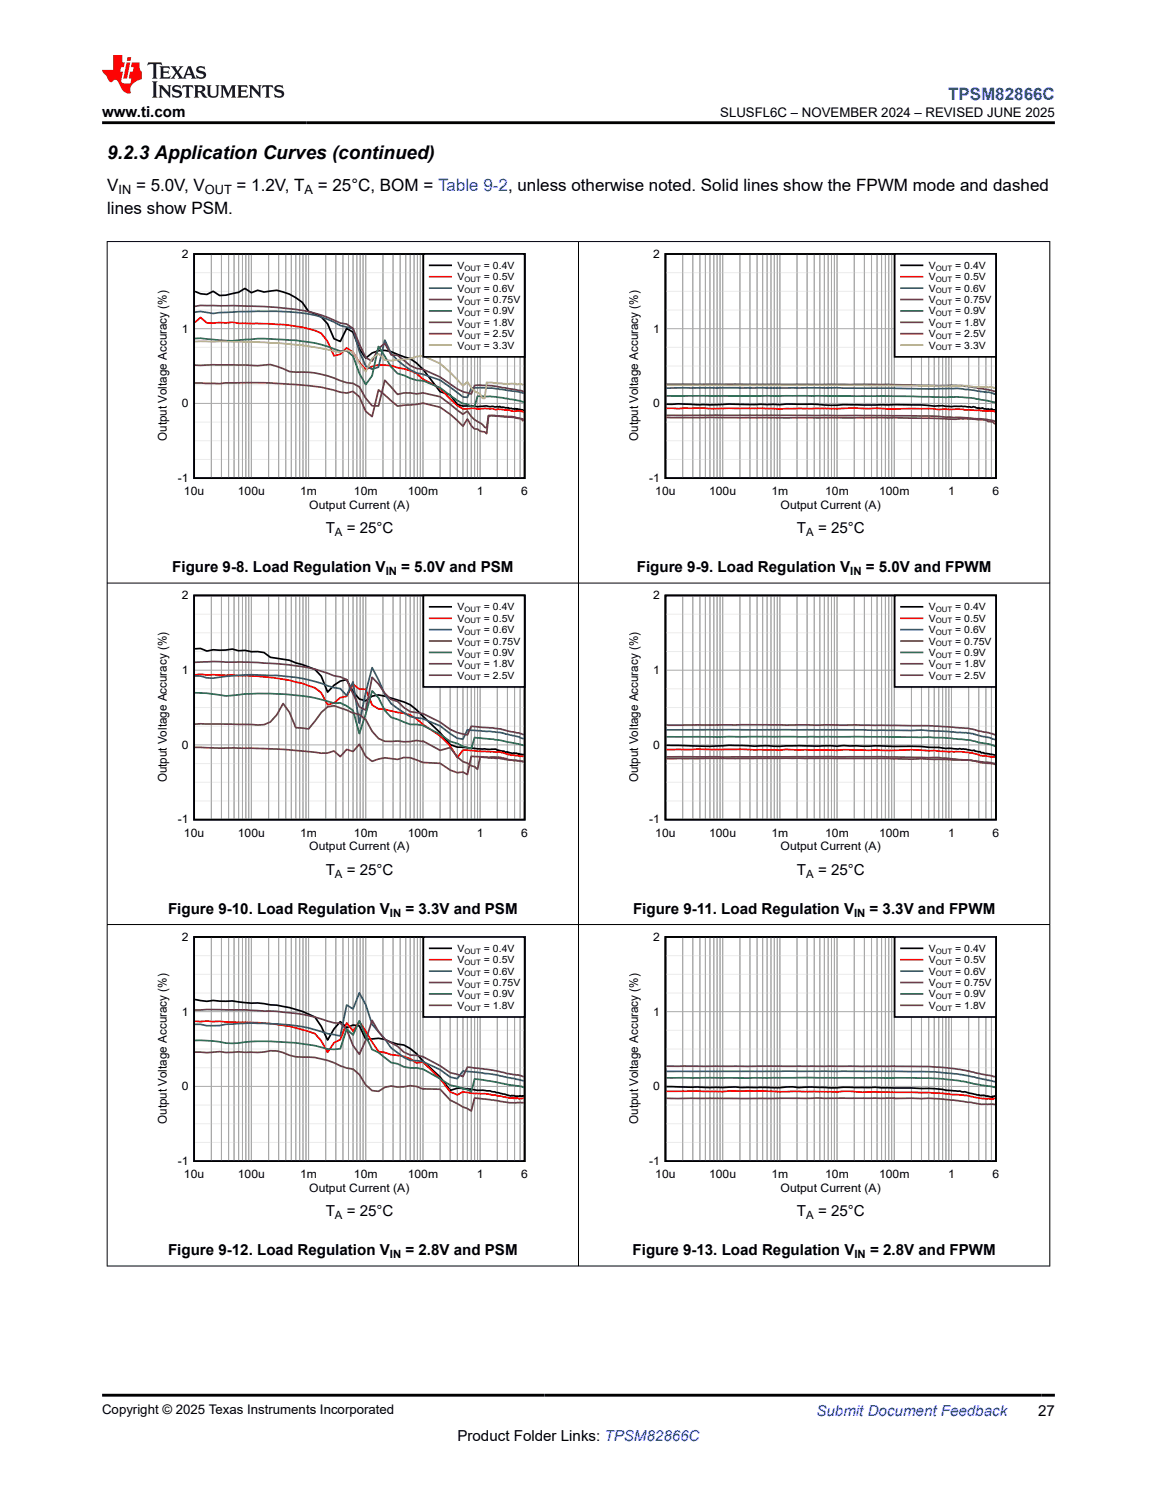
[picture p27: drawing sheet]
<svg xmlns="http://www.w3.org/2000/svg" width="216mm" height="279mm" viewBox="0 0 216 279" stroke-linecap="round" stroke-linejoin="round" font-family="sans-serif">
<defs><g id="words">
<text font-size="3.5" x="20" y="29.6">9.2.3 Application Curves (continued)</text>
<text font-size="3.2" fill="#00f" x="176.9" y="18.7">TPSM82866C</text>
<g font-size="3.2">
<text x="20" y="35.6">V</text>
<text x="25.4" y="35.6">= 5.0V, V</text>
<text x="44.1" y="35.6">= 1.2V, T</text>
<text x="59.3" y="35.6">= 25°C, BOM = Table 9-2, unless otherwise noted. Solid lines show the FPWM mode and dashed</text>
<text x="20" y="39.9">lines show PSM.</text>
</g>
<g font-size="2.8">
<text x="19" y="21.8">www.ti.com</text>
<text x="60.8" y="99.5">T</text>
<text x="64.7" y="99.5">= 25°C</text>
<text x="148.7" y="99.5">T</text>
<text x="152.6" y="99.5">= 25°C</text>
<text x="32.1" y="106.8">Figure 9-8. Load Regulation V</text>
<text x="74.9" y="106.8">= 5.0V and PSM</text>
<text x="118.8" y="106.8">Figure 9-9. Load Regulation V</text>
<text x="161.6" y="106.8">= 5.0V and FPWM</text>
<text x="60.8" y="163.2">T</text>
<text x="64.7" y="163.2">= 25°C</text>
<text x="148.7" y="163.2">T</text>
<text x="152.6" y="163.2">= 25°C</text>
<text x="31.4" y="170.6">Figure 9-10. Load Regulation V</text>
<text x="75.7" y="170.6">= 3.3V and PSM</text>
<text x="118.1" y="170.6">Figure 9-11. Load Regulation V</text>
<text x="162.3" y="170.6">= 3.3V and FPWM</text>
<text x="60.8" y="227">T</text>
<text x="64.7" y="227">= 25°C</text>
<text x="148.7" y="227">T</text>
<text x="152.6" y="227">= 25°C</text>
<text x="31.4" y="234.3">Figure 9-12. Load Regulation V</text>
<text x="75.7" y="234.3">= 2.8V and PSM</text>
<text x="118.1" y="234.3">Figure 9-13. Load Regulation V</text>
<text x="162.4" y="234.3">= 2.8V and FPWM</text>
<text x="85.4" y="269">Product Folder Links: TPSM82866C</text>
<text x="193.7" y="264.2">27</text>
</g>
<text font-size="2.8" fill="#00f" x="152.4" y="264.2">Submit Document Feedback</text>
<g font-size="2.5">
<text x="134.4" y="21.9">SLUSFL6C – NOVEMBER 2024 – REVISED JUNE 2025</text>
<text x="19" y="263.9">Copyright © 2025 Texas Instruments Incorporated</text>
</g>
<g font-size="2.4">
<text x="22.1" y="36.3">IN</text>
<text x="38.2" y="36.3">OUT</text>
<text x="56.8" y="36.3">A</text>
</g>
<g font-size="2.3">
<text x="31.1" y="82.3" transform="rotate(-90 31.1 82.3)">Output Voltage Accuracy (%)</text>
<text x="119.1" y="82.3" transform="rotate(-90 119.1 82.3)">Output Voltage Accuracy (%)</text>
<text x="31.1" y="146" transform="rotate(-90 31.1 146)">Output Voltage Accuracy (%)</text>
<text x="119.1" y="146" transform="rotate(-90 119.1 146)">Output Voltage Accuracy (%)</text>
<text x="31.1" y="209.8" transform="rotate(-90 31.1 209.8)">Output Voltage Accuracy (%)</text>
<text x="119.1" y="209.8" transform="rotate(-90 119.1 209.8)">Output Voltage Accuracy (%)</text>
</g>
<g font-size="2.2">
<text x="34" y="48.1">2</text>
<text x="121.9" y="48.1">2</text>
<text x="34" y="62.1">1</text>
<text x="121.9" y="62.1">1</text>
<text x="34" y="76">0</text>
<text x="121.9" y="76">0</text>
<text x="33.2" y="89.9">-1</text>
<text x="121.1" y="89.9">-1</text>
<text x="34.3" y="92.4">10u</text>
<text x="44.4" y="92.4">100u</text>
<text x="56" y="92.4">1m</text>
<text x="57.7" y="94.9">Output Current (A)</text>
<text x="66" y="92.4">10m</text>
<text x="76.1" y="92.4">100m</text>
<text x="89" y="92.4">1</text>
<text x="97.3" y="92.4">6</text>
<text x="122.3" y="92.4">10u</text>
<text x="132.3" y="92.4">100u</text>
<text x="143.9" y="92.4">1m</text>
<text x="145.7" y="94.9">Output Current (A)</text>
<text x="154" y="92.4">10m</text>
<text x="164" y="92.4">100m</text>
<text x="176.9" y="92.4">1</text>
<text x="185.2" y="92.4">6</text>
<text x="34" y="111.9">2</text>
<text x="121.9" y="111.9">2</text>
<text x="34" y="125.8">1</text>
<text x="121.9" y="125.8">1</text>
<text x="34" y="139.7">0</text>
<text x="121.9" y="139.7">0</text>
<text x="33.2" y="153.7">-1</text>
<text x="121.1" y="153.7">-1</text>
<text x="34.3" y="156.2">10u</text>
<text x="44.4" y="156.2">100u</text>
<text x="56" y="156.2">1m</text>
<text x="57.7" y="158.7">Output Current (A)</text>
<text x="66" y="156.2">10m</text>
<text x="76.1" y="156.2">100m</text>
<text x="89" y="156.2">1</text>
<text x="97.3" y="156.2">6</text>
<text x="122.3" y="156.2">10u</text>
<text x="132.3" y="156.2">100u</text>
<text x="143.9" y="156.2">1m</text>
<text x="145.7" y="158.7">Output Current (A)</text>
<text x="154" y="156.2">10m</text>
<text x="164" y="156.2">100m</text>
<text x="176.9" y="156.2">1</text>
<text x="185.2" y="156.2">6</text>
<text x="34" y="175.6">2</text>
<text x="121.9" y="175.6">2</text>
<text x="34" y="189.5">1</text>
<text x="121.9" y="189.5">1</text>
<text x="34" y="203.5">0</text>
<text x="121.9" y="203.5">0</text>
<text x="33.2" y="217.4">-1</text>
<text x="34.3" y="219.9">10u</text>
<text x="44.4" y="219.9">100u</text>
<text x="56" y="219.9">1m</text>
<text x="66" y="219.9">10m</text>
<text x="76.1" y="219.9">100m</text>
<text x="89" y="219.9">1</text>
<text x="97.3" y="219.9">6</text>
<text x="121.1" y="217.4">-1</text>
<text x="122.3" y="219.9">10u</text>
<text x="132.3" y="219.9">100u</text>
<text x="143.9" y="219.9">1m</text>
<text x="154" y="219.9">10m</text>
<text x="164" y="219.9">100m</text>
<text x="176.9" y="219.9">1</text>
<text x="185.2" y="219.9">6</text>
<text x="57.7" y="222.4">Output Current (A)</text>
<text x="145.7" y="222.4">Output Current (A)</text>
</g>
<g font-size="2.1">
<text x="62.5" y="100">A</text>
<text x="150.4" y="100">A</text>
<text x="72" y="107.4">IN</text>
<text x="158.7" y="107.4">IN</text>
<text x="62.5" y="163.8">A</text>
<text x="150.4" y="163.8">A</text>
<text x="72.8" y="171.1">IN</text>
<text x="159.4" y="171.1">IN</text>
<text x="62.5" y="227.5">A</text>
<text x="150.4" y="227.5">A</text>
<text x="72.8" y="234.9">IN</text>
<text x="159.5" y="234.9">IN</text>
</g>
<g font-size="1.9">
<text x="85.4" y="50.2">V</text>
<text x="85.4" y="52.3">V</text>
<text x="90.3" y="50.2">= 0.4V</text>
<text x="90.3" y="52.3">= 0.5V</text>
<text x="173.3" y="50.2">V</text>
<text x="173.3" y="52.3">V</text>
<text x="178.2" y="50.2">= 0.4V</text>
<text x="178.2" y="52.3">= 0.5V</text>
<text x="85.4" y="54.4">V</text>
<text x="85.4" y="56.6">V</text>
<text x="85.4" y="58.7">V</text>
<text x="90.3" y="54.4">= 0.6V</text>
<text x="90.3" y="56.6">= 0.75V</text>
<text x="90.3" y="58.7">= 0.9V</text>
<text x="173.3" y="54.4">V</text>
<text x="173.3" y="56.6">V</text>
<text x="173.3" y="58.7">V</text>
<text x="178.2" y="54.4">= 0.6V</text>
<text x="178.2" y="56.6">= 0.75V</text>
<text x="178.2" y="58.7">= 0.9V</text>
<text x="85.4" y="60.8">V</text>
<text x="85.4" y="62.9">V</text>
<text x="85.4" y="65.1">V</text>
<text x="90.3" y="60.8">= 1.8V</text>
<text x="90.3" y="62.9">= 2.5V</text>
<text x="90.3" y="65.1">= 3.3V</text>
<text x="173.3" y="60.8">V</text>
<text x="173.3" y="62.9">V</text>
<text x="173.3" y="65.1">V</text>
<text x="178.2" y="60.8">= 1.8V</text>
<text x="178.2" y="62.9">= 2.5V</text>
<text x="178.2" y="65.1">= 3.3V</text>
<text x="85.4" y="113.9">V</text>
<text x="90.3" y="113.9">= 0.4V</text>
<text x="173.3" y="113.9">V</text>
<text x="178.2" y="113.9">= 0.4V</text>
<text x="85.4" y="116.1">V</text>
<text x="85.4" y="118.2">V</text>
<text x="90.3" y="116.1">= 0.5V</text>
<text x="90.3" y="118.2">= 0.6V</text>
<text x="173.3" y="116.1">V</text>
<text x="173.3" y="118.2">V</text>
<text x="178.2" y="116.1">= 0.5V</text>
<text x="178.2" y="118.2">= 0.6V</text>
<text x="85.4" y="120.3">V</text>
<text x="85.4" y="122.4">V</text>
<text x="85.4" y="124.5">V</text>
<text x="90.3" y="120.3">= 0.75V</text>
<text x="90.3" y="122.4">= 0.9V</text>
<text x="90.3" y="124.5">= 1.8V</text>
<text x="173.3" y="120.3">V</text>
<text x="173.3" y="122.4">V</text>
<text x="173.3" y="124.5">V</text>
<text x="178.2" y="120.3">= 0.75V</text>
<text x="178.2" y="122.4">= 0.9V</text>
<text x="178.2" y="124.5">= 1.8V</text>
<text x="85.4" y="126.7">V</text>
<text x="90.3" y="126.7">= 2.5V</text>
<text x="173.3" y="126.7">V</text>
<text x="178.2" y="126.7">= 2.5V</text>
<text x="85.4" y="177.7">V</text>
<text x="85.4" y="179.8">V</text>
<text x="90.3" y="177.7">= 0.4V</text>
<text x="90.3" y="179.8">= 0.5V</text>
<text x="173.3" y="177.7">V</text>
<text x="173.3" y="179.8">V</text>
<text x="178.2" y="177.7">= 0.4V</text>
<text x="178.2" y="179.8">= 0.5V</text>
<text x="85.4" y="181.9">V</text>
<text x="85.4" y="184">V</text>
<text x="90.3" y="181.9">= 0.6V</text>
<text x="90.3" y="184">= 0.75V</text>
<text x="173.3" y="181.9">V</text>
<text x="173.3" y="184">V</text>
<text x="178.2" y="181.9">= 0.6V</text>
<text x="178.2" y="184">= 0.75V</text>
<text x="85.4" y="186.2">V</text>
<text x="85.4" y="188.3">V</text>
<text x="90.3" y="186.2">= 0.9V</text>
<text x="90.3" y="188.3">= 1.8V</text>
<text x="173.3" y="186.2">V</text>
<text x="173.3" y="188.3">V</text>
<text x="178.2" y="186.2">= 0.9V</text>
<text x="178.2" y="188.3">= 1.8V</text>
</g>
<g font-size="1.4">
<text x="86.7" y="50.5">OUT</text>
<text x="86.7" y="52.6">OUT</text>
<text x="174.6" y="50.5">OUT</text>
<text x="174.6" y="52.6">OUT</text>
<text x="86.7" y="54.7">OUT</text>
<text x="86.7" y="56.9">OUT</text>
<text x="86.7" y="59">OUT</text>
<text x="174.6" y="54.7">OUT</text>
<text x="174.6" y="56.9">OUT</text>
<text x="174.6" y="59">OUT</text>
<text x="86.7" y="61.1">OUT</text>
<text x="86.7" y="63.3">OUT</text>
<text x="86.7" y="65.4">OUT</text>
<text x="174.6" y="61.1">OUT</text>
<text x="174.6" y="63.3">OUT</text>
<text x="174.6" y="65.4">OUT</text>
<text x="86.7" y="114.2">OUT</text>
<text x="86.7" y="116.4">OUT</text>
<text x="86.7" y="118.5">OUT</text>
<text x="174.6" y="114.2">OUT</text>
<text x="174.6" y="116.4">OUT</text>
<text x="174.6" y="118.5">OUT</text>
<text x="86.7" y="120.6">OUT</text>
<text x="86.7" y="122.7">OUT</text>
<text x="86.7" y="124.9">OUT</text>
<text x="174.6" y="120.6">OUT</text>
<text x="174.6" y="122.7">OUT</text>
<text x="174.6" y="124.9">OUT</text>
<text x="86.7" y="127">OUT</text>
<text x="174.6" y="127">OUT</text>
<text x="86.7" y="178">OUT</text>
<text x="174.6" y="178">OUT</text>
<text x="86.7" y="180.1">OUT</text>
<text x="86.7" y="182.2">OUT</text>
<text x="86.7" y="184.4">OUT</text>
<text x="174.6" y="180.1">OUT</text>
<text x="174.6" y="182.2">OUT</text>
<text x="174.6" y="184.4">OUT</text>
<text x="86.7" y="186.5">OUT</text>
<text x="86.7" y="188.6">OUT</text>
<text x="174.6" y="186.5">OUT</text>
<text x="174.6" y="188.6">OUT</text>
</g>
</g></defs>
<path d="M36.2 47.4h61.7v41.8h-61.7zM36.4 54.4l1 .4 1.2 .2 1.2-.6 1.2 .8 1.2-.1 2.3-.5 1.2-.8 1.2 .8 1.2-.4 1.2 .3 2.3-.3a9.8 9.8 0 0 1 4.8 2.2l1.2 1.7 2.3 1.1 1.2 1.2 1.2 2.8 1.2 .5 1.2-2.4 1.2 .7 1.2 3.1 1.1 1.7a4.5 4.5 0 0 1 6-.7l2.4 .8 1.1 .9 1.2 1.1 3.2 4.2 1.9 .6 1.3 1.8 1.1 .3h1.5l1.2 .1 1.7-.1 1.5 .2h.7l.2-.2 1.2 .3 1.9 .2 .2 .1 .8 .1 .2 .2 .1-.1 .1 .1" fill="none" stroke="#000" stroke-width=".32"/>
<g fill="none" stroke="#a8a8a8" stroke-width=".19">
<path d="M39.4 47.4v41.8M41.3 47.4v41.8M42.7 47.4v41.8M43.7 47.4v41.8M44.5 47.4v41.8M45.2 47.4v41.8M45.9 47.4v41.8M46.4 47.4v41.8M46.9 47.4v41.8M50.1 47.4v41.8M52 47.4v41.8M53.3 47.4v41.8"/>
<path d="M54.4 47.4v41.8M55.2 47.4v41.8M55.9 47.4v41.8M56.5 47.4v41.8M57.1 47.4v41.8M57.6 47.4v41.8M60.8 47.4v41.8M62.7 47.4v41.8M64 47.4v41.8M65 47.4v41.8M65.9 47.4v41.8M66.6 47.4v41.8"/>
<path d="M67.2 47.4v41.8M67.8 47.4v41.8M68.2 47.4v41.8M71.5 47.4v41.8M73.3 47.4v41.8M74.7 47.4v41.8M75.7 47.4v41.8M76.6 47.4v41.8M77.3 47.4v41.8M77.9 47.4v41.8M78.4 47.4v41.8M78.9 47.4v41.8"/>
<path d="M82.1 47.4v41.8M84 47.4v41.8M85.3 47.4v41.8M86.4 47.4v41.8M87.2 47.4v41.8M87.9 47.4v41.8M88.6 47.4v41.8M89.1 47.4v41.8M89.6 47.4v41.8M92.8 47.4v41.8M94.7 47.4v41.8M96 47.4v41.8"/>
<path d="M97.1 47.4v41.8M36.2 61.3h61.7M36.2 75.3h61.7"/>
</g>
<path d="M36.2 50.9h61.7M36.2 54.4h61.7M36.2 57.9h61.7M36.2 64.8h61.7M36.2 68.3h61.7M36.2 71.8h61.7M36.2 78.8h61.7M36.2 82.3h61.7M36.2 85.8h61.7" fill="none" stroke="#ebebeb" stroke-width=".19"/>
<path d="M36.4 60.2l1-1 1.2 1.1h3.6l1.2-.2 1.1 .3 1.2-.1a57.5 57.5 0 0 1 11.9 1.1l1.2 .3 1.1 .5 1.2 1.5 1.2 2.7 1.2-.3 1.2-1.2 1.2 .8 1.2 1.9 1.1 1.4a6.2 6.2 0 0 1 4.8-.8l1.2 .4a7.6 7.6 0 0 1 4.7 2.2l3.2 1.7 3.2 3.2 1.1 .6 4-.1 1.7 .1 .5 .2a2.31 2.31 0 0 1 1.6 .1l.5-.1a3.3 3.3 0 0 0 2 .1l1 .2" fill="none" stroke="#f00" stroke-width=".32"/>
<path d="M36.4 58.3l1-.2 2.4 .4 1.2-.2 5.9-.2a53.2 53.2 0 0 1 11.9 .7 17.9 17.9 0 0 1 4.7 2l2.4 .5 1.2 4.3 1.1 2.7 1.2 .6 1.2-.4 1.2-5a10.1 10.1 0 0 0 4.8 5.5l1.1 .6 1.2 .2 3.2 1.1 4.3 3.2 .8 .1 .7-1.8a38.5 38.5 0 0 1 8.2 .6l1.6 .4" fill="none" stroke="#295c74" stroke-width=".32"/>
<path d="M36.4 57.2l1-.2h1.2a109 109 0 0 1 19 1.1l3.5 1.1 2.4 1.1 1.2 .2 1.2 .8 2.3 5.4 1.2 .7 1.2-2.3 1.2-1 1.2 2.1 1.2 .1 2.4 1.9 1.1 .6 1.2 .1 3.2 1.5 1.9 1.3a8.5 8.5 0 0 0 3.9 1.9l.7-1.7a37 37 0 0 1 7.2 .8l1.9 .4" fill="none" stroke="#68265f" stroke-width=".32"/>
<path d="M36.4 63.2l1-.1a34 34 0 0 0 10.7 .1l2.4 .1a39 39 0 0 1 10.6 1.4l2.4 .8h1.2l1.2 1 1.2 3.2 1.1 2.1 1.2-1.7 1.2-5.4 2.4 3.8 1.2 1.2 1.2 .4a6.1 6.1 0 0 0 3.5 .9l3.2 1.4 3.2 2.3 1.1 .6 .8 .1 .7 .5h.7l.5-1.9h.9a16.4 16.4 0 0 1 4.4 .4l2.5 .4 .8 .3" fill="none" stroke="#286b49" stroke-width=".32"/>
<path d="M36.4 68.1h9.3a16 16 0 0 0 4.8-.1l2.3 .8 1.2 .5 1.2 .2a16.9 16.9 0 0 1 8.3 1.5l1.2 .4 1.2 .2 1.2 .6 1.1 2.1 1.2 1.4 1.2 .1 1.2-4.8 2.4 2.6 1.2-.3 2.3 .2 1.2-.2 3.2 .7 4.3 3.3 .8-.6a5.6 5.6 0 0 0 2.8 2.5l.4 .5 .4 .2 .4-2.3 4.6 .3 1.9 .3" fill="none" stroke="#6b4f28" stroke-width=".32"/>
<path d="M36.4 71.5l4.6 .1a99.1 99.1 0 0 1 18.9 .7l3.6 .9 1.2 .2 1.2-.4 1.2 1.1 1.1 2.7 1.2 1 1.2-5 3.6 3 3.5-.3 1.2-.3 3.2 .8 1.9 1.3 2.4 2.2 .8-1.3 .7 1.3 .7 .6h.5l.5 .4 .8 .1 .4 .3 .4-3.3 3.3 .1a3.8 3.8 0 0 1 2.1 .4l.7 .1 .2 .3 .2 .1" fill="none" stroke="#83461f" stroke-width=".32"/>
<path d="M36.4 63.7a153.8 153.8 0 0 1 21.2 .9l5.9 1.1 1.2-.3 1.2 .3 1.2 2.1 1.1 1.5 1.2-2.4 1.2-.9 1.2 1.2 1.2 .1 3.6-.4 1.1-.3 1.2-.2 3.2 1.5 1.9 1.6 2.4 2.5 .8-.7a3.9 3.9 0 0 0 2.4 2.2l.4 .8 .4 .1 .4-3 3.6 .3 1.7-.1 .2 .1h.9l.5 .1" fill="none" stroke="#b1ae66" stroke-width=".32"/>
<path d="M79 47.4h18.9v19.2h-18.9z" fill-rule="evenodd" fill="#fff"/>
<path d="M79 47.4h18.9v19.2h-18.9zM80.2 49.5h4M124.2 47.4h61.7v41.8h-61.7zM124.3 75.4h2.3l5.9 .2 3.5-.2 9.5 .1 1.2-.1h4.8l4.7 .2a254.3 254.3 0 0 1 20.9 .2h2.3l1.8 .2 .4-.1 .9 .3 .8-.1 .4 .2 1.1 .1 .3-.1 .1 .2h.5" fill="none" stroke="#000" stroke-width=".32"/>
<path d="M80.2 51.7h4M124.3 76.2h17.7l3.5 .1 14.3-.1 5.9 .1h7.6l1.9 .2a40.8 40.8 0 0 1 6.8 .1l2.4 .1 .4-.1 .9 .2" fill="none" stroke="#f00" stroke-width=".32"/>
<path d="M80.2 53.8h4M124.3 72.4h31.9l17.1 .2 5.5-.1 5.7 .7 1.2 .4" fill="none" stroke="#295c74" stroke-width=".32"/>
<path d="M80.2 55.9h4M124.3 71.7h41.4l8.6 .3a31.6 31.6 0 0 1 8.3 .5l2.3 .3 .8 .3" fill="none" stroke="#68265f" stroke-width=".32"/>
<path d="M80.2 58h4M124.3 73.9h40.2l12 .3 1.9-.1 3.4 .2 3.9 .9" fill="none" stroke="#286b49" stroke-width=".32"/>
<path d="M80.2 60.2h4M124.3 77.5l49 .1 9.6 .6 2.8 .4" fill="none" stroke="#6b4f28" stroke-width=".32"/>
<path d="M80.2 62.3h4M124.3 77.9l42.6 .1 11.1 .2h2.3l2.2 .1a3.8 3.8 0 0 1 2.1 .4l.7 .1 .4 .3" fill="none" stroke="#83461f" stroke-width=".32"/>
<path d="M80.2 64.4h4M124.3 71.9h33.1l19.1 .1a27.4 27.4 0 0 1 5.8 .2h1.9l.2 .1 .3-.1 1 .2" fill="none" stroke="#b1ae66" stroke-width=".32"/>
<g fill="none" stroke="#a8a8a8" stroke-width=".19">
<path d="M127.4 47.4v41.8M129.3 47.4v41.8M130.6 47.4v41.8M131.6 47.4v41.8M132.5 47.4v41.8M133.2 47.4v41.8M133.8 47.4v41.8M134.4 47.4v41.8M134.9 47.4v41.8M138.1 47.4v41.8M139.9 47.4v41.8M141.3 47.4v41.8"/>
<path d="M142.3 47.4v41.8M143.1 47.4v41.8M143.9 47.4v41.8M144.5 47.4v41.8M145 47.4v41.8M145.5 47.4v41.8M148.7 47.4v41.8M150.6 47.4v41.8M151.9 47.4v41.8M153 47.4v41.8M153.8 47.4v41.8M154.5 47.4v41.8"/>
<path d="M155.2 47.4v41.8M155.7 47.4v41.8M156.2 47.4v41.8M159.4 47.4v41.8M161.3 47.4v41.8M162.6 47.4v41.8M163.7 47.4v41.8M164.5 47.4v41.8M165.2 47.4v41.8M165.8 47.4v41.8M166.4 47.4v41.8M166.9 47.4v41.8"/>
<path d="M170.1 47.4v41.8M172 47.4v41.8M173.3 47.4v41.8M174.3 47.4v41.8M175.2 47.4v41.8M175.9 47.4v41.8M176.5 47.4v41.8M177.1 47.4v41.8M177.5 47.4v41.8M180.8 47.4v41.8M182.6 47.4v41.8M184 47.4v41.8"/>
<path d="M185 47.4v41.8M124.2 61.3h61.7M124.2 75.3h61.7"/>
</g>
<path d="M124.2 50.9h61.7M124.2 54.4h61.7M124.2 57.9h61.7M124.2 64.8h61.7M124.2 68.3h61.7M124.2 71.8h61.7M124.2 78.8h61.7M124.2 82.3h61.7M124.2 85.8h61.7" fill="none" stroke="#ebebeb" stroke-width=".19"/>
<path d="M166.9 47.4h19v19.2h-19z" fill-rule="evenodd" fill="#fff"/>
<path d="M166.9 47.4h19v19.2h-19zM168.1 49.5h4M36.2 111.1h61.7v41.9h-61.7zM36.4 121.1l1-.1 1.2 .5 1.2-.2h2.4l1.2-.2 1.1 .4 1.2-.1 1.2 .2h1.2l1.2 .2 1.2 .9 3.5 .5 4.8 1.7 1.1 1.3 1.2 3 1.2-1.3 1.2-.8 1.2-.3 1.2 2.3 1.2 1.4 1.1 .3 1.2-.9 1.2-.2 2.4 .6a10.1 10.1 0 0 1 5.9 3.4l3.2 3.1 1.9 2.2 1.3 .5 5.9 .4a3.3 3.3 0 0 1 2 .2l.8 .1 .4 .2 .3-.1 .1 .2 .2-.1 .5 .2h1l.2 .1 .1-.1 .9 .3" fill="none" stroke="#000" stroke-width=".32"/>
<path d="M168.1 51.7h4M36.4 126l1-.2 4.8 .2a67.4 67.4 0 0 1 10.6 .8l3.6 .7 2.4 .9 1.1 .9 1.2 2.2 1.2-.3 1.2-1 1.2-.2 1.2-2.3 1.2 .9h1.1l1.2 3 1.2 .7 1.2 .1 2.4 .6a6.2 6.2 0 0 1 4.7 2.2l3.2 2.2 1.9 1.8 1.3 2.2 1.1-1.4 5.4 .3a9.5 9.5 0 0 1 3.6 .7l.5-.1 1.2 .3 .6-.1" fill="none" stroke="#f00" stroke-width=".32"/>
<path d="M168.1 53.8h4M36.4 126.2h1l1.2 .3 1.2 .1a53.4 53.4 0 0 1 17.8 .3l4.7 1.4 1.2 .2 1.2 1.3 1.2-2.5 1.2 7.7 1.1-5.8 1.2-4.6 1.2 2.3 1.2 2.7 1.2 1.7 3.6 2.5 2.3 .3 3.2 1.4 3.2 2.3 1.1 .2 .8-1.8 3.2 .3a29.6 29.6 0 0 1 5.9 .9l1.4 .5" fill="none" stroke="#295c74" stroke-width=".32"/>
<path d="M168.1 55.9h4M36.4 123.6a111.6 111.6 0 0 1 21.2 1l1.2 .3 3.5 1.2 1.2 .2 1.2 .5 2.4 5.1 1.1 .6 1.2-6.1 1.2 1.3 1.2 1.7 1.2 1.2 1.2 .3 1.2 1.2 1.2 .7 2.3 .4 3.2 1.6a9 9 0 0 0 5.1 2.4l.7-1.7 2.1 .3a29.7 29.7 0 0 1 5.8 .8l1 .2 .9 .4" fill="none" stroke="#68265f" stroke-width=".32"/>
<path d="M168.1 58h4M36.4 129.3l3.4 .2a11.8 11.8 0 0 0 5.9 0 51.7 51.7 0 0 1 14.2 1.1l2.4 .6h1.2l1.2 .6 1.2 .8 1.2 4.3 2.3-8 1.2 1.3 1.2 2.4 1.2 1.3 3.6 1.3 2.3 .2 3.2 1.6 1.9 1.4 1.3 .4 1.1 .5 1.5 .4 .7-2 4.6 .4 3.5 .7 1 .4" fill="none" stroke="#286b49" stroke-width=".32"/>
<path d="M168.1 60.2h4M36.4 135.2l12.9 .1 1.2-.6 1.2-1.3 1.1-2.1 1.2 1.7 1.2 2.8 2.4 .3 2.3-3.1 1.2-1.1 1.2-.2 2.4 .8 1.2 .6 1.2 .3 1.1 .9 1.2 2.2 1.2 1.3 1.2 .6 2.4-.1 1.2 .1 2.3-.2 1.2 .2v-.1l3.2 1.7 1.9-.5 1.3 1.8 1.1 .9 .8 .2 .7 .5 .7 .2 .5 .5 .5-2.3 1.6 .2h1.8l4.7 .7" fill="none" stroke="#6b4f28" stroke-width=".32"/>
<path d="M168.1 62.3h4M36.4 139.5l2.2 .1a194.6 194.6 0 0 1 20.2 .8l1.1 .2 1.2-.1 1.2-.3 1.2 1 1.2-1.3 1.2 .4 1.2-1.4 1.1 2.3 1.2 .9 1.2-.4 1.2-.3 2.4 .3 1.2-.3h1.2l2.3 .9 3.2 .2 1.9 1.2 1.3 .5 1.1-.1 .8 .5 .7-3.5 3.3 .2a12.9 12.9 0 0 1 4.2 .6l2.3 .3" fill="none" stroke="#83461f" stroke-width=".32"/>
<path d="M168.1 64.4h4" fill="none" stroke="#b1ae66" stroke-width=".32"/>
<g fill="none" stroke="#a8a8a8" stroke-width=".19">
<path d="M39.4 111.1v41.9M41.3 111.1v41.9M42.7 111.1v41.9M43.7 111.1v41.9M44.5 111.1v41.9M45.2 111.1v41.9M45.9 111.1v41.9M46.4 111.1v41.9M46.9 111.1v41.9M50.1 111.1v41.9M52 111.1v41.9M53.3 111.1v41.9"/>
<path d="M54.4 111.1v41.9M55.2 111.1v41.9M55.9 111.1v41.9M56.5 111.1v41.9M57.1 111.1v41.9M57.6 111.1v41.9M60.8 111.1v41.9M62.7 111.1v41.9M64 111.1v41.9M65 111.1v41.9M65.9 111.1v41.9M66.6 111.1v41.9"/>
<path d="M67.2 111.1v41.9M67.8 111.1v41.9M68.2 111.1v41.9M71.5 111.1v41.9M73.3 111.1v41.9M74.7 111.1v41.9M75.7 111.1v41.9M76.6 111.1v41.9M77.3 111.1v41.9M77.9 111.1v41.9M78.4 111.1v41.9M78.9 111.1v41.9"/>
<path d="M82.1 111.1v41.9M84 111.1v41.9M85.3 111.1v41.9M86.4 111.1v41.9M87.2 111.1v41.9M87.9 111.1v41.9M88.6 111.1v41.9M89.1 111.1v41.9M89.6 111.1v41.9M92.8 111.1v41.9M94.7 111.1v41.9M96 111.1v41.9"/>
<path d="M97.1 111.1v41.9M36.2 125.1h61.7M36.2 139h61.7"/>
</g>
<path d="M36.2 114.6h61.7M36.2 118.1h61.7M36.2 121.6h61.7M36.2 128.6h61.7M36.2 132.1h61.7M36.2 135.5h61.7M36.2 142.5h61.7M36.2 146h61.7M36.2 149.5h61.7" fill="none" stroke="#ebebeb" stroke-width=".19"/>
<path d="M79 111.1h18.9v17.1h-18.9z" fill-rule="evenodd" fill="#fff"/>
<path d="M79 111.1h18.9v17.1h-18.9zM80.2 113.3h4M124.2 111.1h61.7v41.9h-61.7zM124.3 139.1h2.3a69.8 69.8 0 0 0 9.4 0l4.8 .2 2.3-.1 2.4 .1 3.6-.1 7.1 .1 1.2-.2 14.6 .2 6.8 .5 .3-.1 2.3 .4 .4-.1 .2 .2 .9 .1 .2 .2h.4l.4 .2 .2-.1 1.6 .3" fill="none" stroke="#000" stroke-width=".32"/>
<path d="M80.2 115.4h4M124.3 139.9l14.1-.1 7.1 .2 1.2-.1 17.8 .1a111.7 111.7 0 0 1 12 .2l1.5 .1a12.2 12.2 0 0 1 4.6 .6l.3 .1 2.8 .3" fill="none" stroke="#f00" stroke-width=".32"/>
<path d="M80.2 117.5h4M124.3 136.2h33.1l12.7 .1 1.9-.1 6.4 .5a18.2 18.2 0 0 1 5.6 .9l1.7 .4" fill="none" stroke="#295c74" stroke-width=".32"/>
<path d="M80.2 119.6h4M124.3 135.3h35.5l13.5 .1 5.1 .4a24.4 24.4 0 0 1 5.5 .8l1.8 .5" fill="none" stroke="#68265f" stroke-width=".32"/>
<path d="M80.2 121.8h4M124.3 137.5l49 .1 4.7 .3a25.5 25.5 0 0 1 5.5 .8l1 .1 1.2 .5" fill="none" stroke="#286b49" stroke-width=".32"/>
<path d="M80.2 123.9h4M124.3 141.3l40.2-.1 10.7 .2 6.8 .6 3.7 .5" fill="none" stroke="#6b4f28" stroke-width=".32"/>
<path d="M80.2 126h4M124.3 141.6h41.4l4.4 .1 1.9-.1 6 .3a20.2 20.2 0 0 1 5.7 .5l2 .3" fill="none" stroke="#83461f" stroke-width=".32"/>
<g fill="none" stroke="#a8a8a8" stroke-width=".19">
<path d="M127.4 111.1v41.9M129.3 111.1v41.9M130.6 111.1v41.9M131.6 111.1v41.9M132.5 111.1v41.9M133.2 111.1v41.9M133.8 111.1v41.9M134.4 111.1v41.9M134.9 111.1v41.9M138.1 111.1v41.9M139.9 111.1v41.9M141.3 111.1v41.9"/>
<path d="M142.3 111.1v41.9M143.1 111.1v41.9M143.9 111.1v41.9M144.5 111.1v41.9M145 111.1v41.9M145.5 111.1v41.9M148.7 111.1v41.9M150.6 111.1v41.9M151.9 111.1v41.9M153 111.1v41.9M153.8 111.1v41.9M154.5 111.1v41.9"/>
<path d="M155.2 111.1v41.9M155.7 111.1v41.9M156.2 111.1v41.9M159.4 111.1v41.9M161.3 111.1v41.9M162.6 111.1v41.9M163.7 111.1v41.9M164.5 111.1v41.9M165.2 111.1v41.9M165.8 111.1v41.9M166.4 111.1v41.9M166.9 111.1v41.9"/>
<path d="M170.1 111.1v41.9M172 111.1v41.9M173.3 111.1v41.9M174.3 111.1v41.9M175.2 111.1v41.9M175.9 111.1v41.9M176.5 111.1v41.9M177.1 111.1v41.9M177.5 111.1v41.9M180.8 111.1v41.9M182.6 111.1v41.9M184 111.1v41.9"/>
<path d="M185 111.1v41.9M124.2 125.1h61.7M124.2 139h61.7"/>
</g>
<path d="M124.2 114.6h61.7M124.2 118.1h61.7M124.2 121.6h61.7M124.2 128.6h61.7M124.2 132.1h61.7M124.2 135.5h61.7M124.2 142.5h61.7M124.2 146h61.7M124.2 149.5h61.7" fill="none" stroke="#ebebeb" stroke-width=".19"/>
<path d="M166.9 111.1h19v17.1h-19z" fill-rule="evenodd" fill="#fff"/>
<path d="M166.9 111.1h19v17.1h-19zM168.1 113.3h4M36.2 174.9h61.7v41.8h-61.7zM36.4 186.5l2.2 .4 1.2-.2 1.2 .2a15.9 15.9 0 0 1 4.7 .2l2.4 .1 4.7 .6a21.6 21.6 0 0 1 6 2l1.1 1.8 1.2 2.5 1.2-2.1 1.2-1.3 1.2 1.1 1.2-.5 1.2 .2 1.1 2.5 2.4-.2 1.2 .2 1.2 .5 2.4 .5 1.2 .7 1.1 1 1.2 1.3 3.2 3 1.9 2.5 1.3-.4 2.6 .2 1.2 .2a19.9 19.9 0 0 1 6.2 1.1l.2-.2 .8 .2h1.4" fill="none" stroke="#000" stroke-width=".32"/>
<path d="M168.1 115.4h4M36.4 190.6h4.6l2.4 .2a59.1 59.1 0 0 1 10.6 .7l4.8 1.4 1.1 1.4 1.2 2.1 1.2-1.8 1.2-.6 1.2-3.1 1.2 1.5 1.2-1.7 3.5 5.6 1.2 .1 1.2 .4a7.3 7.3 0 0 1 4.7 1.6l1.2-.2 3.2 3.1 1.9 2.5 1.3 .5 1.1-.5 2.2 .3h1.8l1.7 .3 .2-.1 .5 .3 .2-.1 2.8 .5 .1-.1 .4 .1 .3-.1 .3 .2 .6-.1 .2-.2" fill="none" stroke="#f00" stroke-width=".32"/>
<path d="M168.1 117.5h4M36.4 191.2h1a10.8 10.8 0 0 0 4.8 0 61.1 61.1 0 0 1 15.4 .6l1.2 .4a20.6 20.6 0 0 0 4.7 1.2l1.2-5.8 1.2 .7 1.2-3 1.1 2.2 1.2 3.7 2.4 2.7 1.2 1.7 2.4 1.8 1.2 .5 2.3 .2 3.2 1.5 1.9 1.4 1.3 .3 1.1-1.4 5.4 .6 5.9 1.2" fill="none" stroke="#295c74" stroke-width=".32"/>
<path d="M168.1 119.6h4M36.4 188.5a123.9 123.9 0 0 1 20 .8l2.4 .5a18.1 18.1 0 0 0 4.7 1.2l1.2 1.1 1.2 3 1.2 1.7 1.1-2.7 1.2-3.7 1.2 2.1 1.2 1.5 2.4 1.3 1.2 1.1 1.2 .5 2.3 .3 3.2 1.7 1.9 1.3 1.3 .3 1.1 .4 .8-1.7 4.9 .6 2.4 .5 2.2 .3 1 .3" fill="none" stroke="#68265f" stroke-width=".32"/>
<path d="M168.1 121.8h4M36.4 194.2l4.6 .2a10.7 10.7 0 0 0 4.7 .1 52.9 52.9 0 0 1 14.2 1l1.2 .3 2.4-.1 1.2-3.6 1.2 1.1 1.2-2.7 2.3 5.4 1.2 .5 2.4 1.9 1.2 .2 1.2 .6 3.5 .4 5.1 3 3.2 .9 .7 .4 .7-2.4 2.9 .4 3.6 .7 2.1 .3 .5 .1" fill="none" stroke="#286b49" stroke-width=".32"/>
<path d="M168.1 123.9h4M36.4 196.4a18.3 18.3 0 0 0 4.6-.1l1.2 .1 2.3-.1 1.2 .1a16.6 16.6 0 0 0 4.8-.3l1.2 .1 1.1 .3a8.1 8.1 0 0 0 4.8 .8 15.4 15.4 0 0 1 5.9 1.6l1.2 .4 1.2 .2 1.2 1.1 1.1 1.9 1.2 1.1 1.2 .1 1.2-.8 1.2-.2 1.2 .2 2.4-.3 1.1 .2 1.2 .5h3.2l1.9 2 3.9 2.1 .7-2.5 3.5 .4 2.9 .5h2.7" fill="none" stroke="#6b4f28" stroke-width=".32"/>
<path d="M168.1 126h4" fill="none" stroke="#83461f" stroke-width=".32"/>
<g fill="none" stroke="#a8a8a8" stroke-width=".19">
<path d="M39.4 174.9v41.8M41.3 174.9v41.8M42.7 174.9v41.8M43.7 174.9v41.8M44.5 174.9v41.8M45.2 174.9v41.8M45.9 174.9v41.8M46.4 174.9v41.8M46.9 174.9v41.8M50.1 174.9v41.8M52 174.9v41.8M53.3 174.9v41.8"/>
<path d="M54.4 174.9v41.8M55.2 174.9v41.8M55.9 174.9v41.8M56.5 174.9v41.8M57.1 174.9v41.8M57.6 174.9v41.8M60.8 174.9v41.8M62.7 174.9v41.8M64 174.9v41.8M65 174.9v41.8M65.9 174.9v41.8M66.6 174.9v41.8"/>
<path d="M67.2 174.9v41.8M67.8 174.9v41.8M68.2 174.9v41.8M71.5 174.9v41.8M73.3 174.9v41.8M74.7 174.9v41.8M75.7 174.9v41.8M76.6 174.9v41.8M77.3 174.9v41.8M77.9 174.9v41.8M78.4 174.9v41.8M78.9 174.9v41.8"/>
<path d="M82.1 174.9v41.8M84 174.9v41.8M85.3 174.9v41.8M86.4 174.9v41.8M87.2 174.9v41.8M87.9 174.9v41.8M88.6 174.9v41.8M89.1 174.9v41.8M89.6 174.9v41.8M92.8 174.9v41.8M94.7 174.9v41.8M96 174.9v41.8"/>
<path d="M97.1 174.9v41.8M36.2 188.8h61.7M36.2 202.8h61.7"/>
</g>
<path d="M36.2 178.4h61.7M36.2 181.8h61.7M36.2 185.3h61.7M36.2 192.3h61.7M36.2 195.8h61.7M36.2 199.3h61.7M36.2 206.3h61.7M36.2 209.7h61.7M36.2 213.2h61.7" fill="none" stroke="#ebebeb" stroke-width=".19"/>
<path d="M79 174.9h18.9v14.9h-18.9z" fill-rule="evenodd" fill="#fff"/>
<path d="M79 174.9h18.9v14.9h-18.9zM80.2 177h4M124.2 174.9h61.7v41.8h-61.7zM124.3 202.8l8.2 .2 4.7-.1 8.3 .1 2.4-.2 1.2 .2 2.4-.1 3.5 .1 8.3-.1 6.8 .2a50.1 50.1 0 0 1 7.9 .5l2 .2 2.3 .6 .3-.1 .5 .2 .5-.1 .6 .2a1.76 1.76 0 0 0 1.5 0" fill="none" stroke="#000" stroke-width=".32"/>
<path d="M80.2 179.1h4M124.3 203.7l10.6 .1a113.2 113.2 0 0 1 11.8 0h9.5a17.8 17.8 0 0 1 4.7 .1l4.8-.1a82.9 82.9 0 0 1 10.8 .4l1 .1a21.2 21.2 0 0 1 5.3 .7l1.2 .1 .3-.1 .5 .2 .3-.1 .2 .1 .4-.2" fill="none" stroke="#f00" stroke-width=".32"/>
<path d="M80.2 181.3h4M124.3 200h47.7a62.8 62.8 0 0 1 8.5 .8l5.2 1.1" fill="none" stroke="#295c74" stroke-width=".32"/>
<path d="M80.2 183.4h4M124.3 199l47.7 .1a39.9 39.9 0 0 1 8.5 .8l5.2 1.1" fill="none" stroke="#68265f" stroke-width=".32"/>
<path d="M80.2 185.5h4M124.3 201.2h47.7a41.1 41.1 0 0 1 8.5 .8l5.2 .9" fill="none" stroke="#286b49" stroke-width=".32"/>
<path d="M80.2 187.6h4M124.3 205l28.3-.1 19.4 .1a41.7 41.7 0 0 1 8.5 .7l2.6 .4h2.6" fill="none" stroke="#6b4f28" stroke-width=".32"/>
<g fill="none" stroke="#a8a8a8" stroke-width=".19">
<path d="M127.4 174.9v41.8M129.3 174.9v41.8M130.6 174.9v41.8M131.6 174.9v41.8M132.5 174.9v41.8M133.2 174.9v41.8M133.8 174.9v41.8M134.4 174.9v41.8M134.9 174.9v41.8M138.1 174.9v41.8M139.9 174.9v41.8M141.3 174.9v41.8"/>
<path d="M142.3 174.9v41.8M143.1 174.9v41.8M143.9 174.9v41.8M144.5 174.9v41.8M145 174.9v41.8M145.5 174.9v41.8M148.7 174.9v41.8M150.6 174.9v41.8M151.9 174.9v41.8M153 174.9v41.8M153.8 174.9v41.8M154.5 174.9v41.8"/>
<path d="M155.2 174.9v41.8M155.7 174.9v41.8M156.2 174.9v41.8M159.4 174.9v41.8M161.3 174.9v41.8M162.6 174.9v41.8M163.7 174.9v41.8M164.5 174.9v41.8M165.2 174.9v41.8M165.8 174.9v41.8M166.4 174.9v41.8M166.9 174.9v41.8"/>
<path d="M170.1 174.9v41.8M172 174.9v41.8M173.3 174.9v41.8M174.3 174.9v41.8M175.2 174.9v41.8M175.9 174.9v41.8M176.5 174.9v41.8M177.1 174.9v41.8M177.5 174.9v41.8M180.8 174.9v41.8M182.6 174.9v41.8M184 174.9v41.8"/>
<path d="M185 174.9v41.8M124.2 188.8h61.7M124.2 202.8h61.7"/>
</g>
<path d="M124.2 178.4h61.7M124.2 181.8h61.7M124.2 185.3h61.7M124.2 192.3h61.7M124.2 195.8h61.7M124.2 199.3h61.7M124.2 206.3h61.7M124.2 209.7h61.7M124.2 213.2h61.7" fill="none" stroke="#ebebeb" stroke-width=".19"/>
<path d="M166.9 174.9h19v14.9h-19z" fill-rule="evenodd" fill="#fff"/>
<path d="M166.9 174.9h19v14.9h-19zM168.1 177h4" fill="none" stroke="#000" stroke-width=".32"/>
<path d="M168.1 179.1h4" fill="none" stroke="#f00" stroke-width=".32"/>
<path d="M168.1 181.3h4" fill="none" stroke="#295c74" stroke-width=".32"/>
<path d="M168.1 183.4h4" fill="none" stroke="#68265f" stroke-width=".32"/>
<path d="M168.1 185.5h4" fill="none" stroke="#286b49" stroke-width=".32"/>
<path d="M168.1 187.6h4" fill="none" stroke="#6b4f28" stroke-width=".32"/>
<path d="M19.9 45.1h176.1M20 45v191.4M107.9 45v191.4M195.9 45v191.4M19.9 108.8h176.1M19.9 172.6h176.1M19.9 236.3h176.1" fill="none" stroke="#000" stroke-width=".19"/>
<path d="M27.7 11.6l-.2 .6a.81 .81 0 0 1 1.1-.1v2.2l-.2 .4h1l-.2-.4v-2.2a.95 .95 0 0 1 1.1 .1l-.2-.6zM29.8 12.4l.2 .3v1.6l-.2 .4h1.9l.1-.6a1.17 1.17 0 0 1-1.3 .3v-.8h.6l.4 .2v-.7l-.4 .2h-.6v-.5l.2-.2a1 1 0 0 1 1 .3l-.1-.5zM31.8 12.4l1 1.1-1 1.2h.9l-.2-.2 .4-.8 .5 .8-.2 .2h1.6l-.2-.2 .1-.5h1l.1 .5-.1 .2h.9l-.2-.4-.8-1.9h-.5l-1 2.1-.8-1.1 .9-1h-.8l.2 .2-.5 .6-.3-.6 .1-.2zM35.2 12.8l.4 1h-.8zM36.8 12.5a.65 .65 0 0 0-.2 .7 .65 .65 0 0 0 .6 .5l.7 .1 .1 .3a.79 .79 0 0 1-.7 .4 .79 .79 0 0 1-.7-.5l.1 .7 .2-.1a.93 .93 0 0 0 1.1 0 .93 .93 0 0 0 .4-.9 1.46 1.46 0 0 0-1.2-.6l-.1-.3a1.09 1.09 0 0 1 1.2 .2l-.2-.6-.1 .1-.6-.2zM28.4 15.2l.2 .4v2.2l-.2 .4h1l-.2-.4v-2.2l.2-.4zM29.6 15.9l.2 .4v1.5l-.2 .4h.8l-.3-.4v-1.3l1.7 1.8v-2l.2-.4h-.8l.2 .2 .1 1.1-1.2-1.3zM32.3 16a.65 .65 0 0 0-.2 .8 .65 .65 0 0 0 .7 .4l.6 .2 .1 .2a.79 .79 0 0 1-.7 .4 .79 .79 0 0 1-.7-.5l.1 .7 .2-.1a.93 .93 0 0 0 1.1 .1 .93 .93 0 0 0 .4-1 1.46 1.46 0 0 0-1.2-.5l-.1-.4a1.09 1.09 0 0 1 1.2 .2l-.2-.6-.1 .1-.6-.1zM34.1 15.9l-.1 .6a.63 .63 0 0 1 .7-.3l.1 1.6-.3 .4h1l-.2-.4v-1.6a.66 .66 0 0 1 .8 .3l-.1-.6zM36.2 15.9l.2 .4v1.5l-.2 .4h.9l-.2-.2v-.7h.5l.1 .2a.79 .79 0 0 0 1.2 .6l-1-.9a.61 .61 0 0 0 .6-.6 .61 .61 0 0 0-.5-.7zM36.9 16.2h.2a.47 .47 0 0 1 .5 .1 .47 .47 0 0 1 .1 .5l-.2 .1-.6 .1zM38.5 15.9l.2 .2a2.27 2.27 0 0 0 .4 2 1.04 1.04 0 0 0 1.7-.7v-1.3l.2-.2h-.8l.2 .4v1.1a.6 .6 0 0 1-.6 .6 .6 .6 0 0 1-.6-.6v-1.1l.3-.4zM41.1 15.9l.2 .4v1.5l-.2 .4h.7l-.2-.4v-1.4l.9 1.9 .8-1.9v1.4l-.2 .4h1l-.3-.4v-1.5l.3-.4h-.8l-.7 1.5-.7-1.5zM44.3 15.9l.2 .4v1.5l-.2 .4h1.9l.1-.6a1.17 1.17 0 0 1-1.3 .3v-.8h.6l.4 .2v-.6l-.4 .2h-.6v-.6l.2-.1a1.01 1.01 0 0 1 1 .3l-.1-.6zM46.4 15.9l.3 .4v1.5l-.3 .4h.8l-.2-.4v-1.3l1.6 1.8v-2l.2-.4h-.7l.2 .2v1.1l-1.2-1.3zM49 15.9l-.1 .6a.63 .63 0 0 1 .8-.3v1.6l-.3 .4h1l-.2-.4v-1.6a.66 .66 0 0 1 .8 .3l-.1-.6zM51.4 16a.65 .65 0 0 0-.2 .8 .65 .65 0 0 0 .6 .4l.6 .2 .2 .2a.79 .79 0 0 1-.8 .4 .79 .79 0 0 1-.6-.5l.1 .7 .2-.1a.93 .93 0 0 0 1 .1 .93 .93 0 0 0 .5-1 1.46 1.46 0 0 0-1.3-.5l-.1-.4a1.09 1.09 0 0 1 1.3 .2l-.2-.6-.2 .1-.5-.1z" fill="#231f20"/>
<path d="M21.1 10.3v2.7h-2.1l.1 .4 .9 1a.95 .95 0 0 0 .9 .9 .59 .59 0 0 1 .6-.4 .59 .59 0 0 1 .5 .3l.4 .8a1.59 1.59 0 0 0 2.1 1.4 1.61 1.61 0 0 1 1-2.3l1-.3-.1-1.5a1.59 1.59 0 0 1-.4-1.7h-1.4l-.2 .9h.5l-.1 .9h-.5l-.2 .9v.3l.4 .1-.2 .9h-.6a.73 .73 0 0 1-1.1-.7l.3-1.5h-.5l.2-.9h.5l.2-.9h-.5v-1.3zM23.6 11.6l-.6 3.1h.7l.6-3.1zM23.8 10.7l-.1 .6h.7l.1-.6z" fill="#ed1c24"/>
<path d="M19 22.9h177.8M19 260.4h177.8" fill="none" stroke="#000" stroke-width=".53"/>
<use href="#words"/>
</svg>
